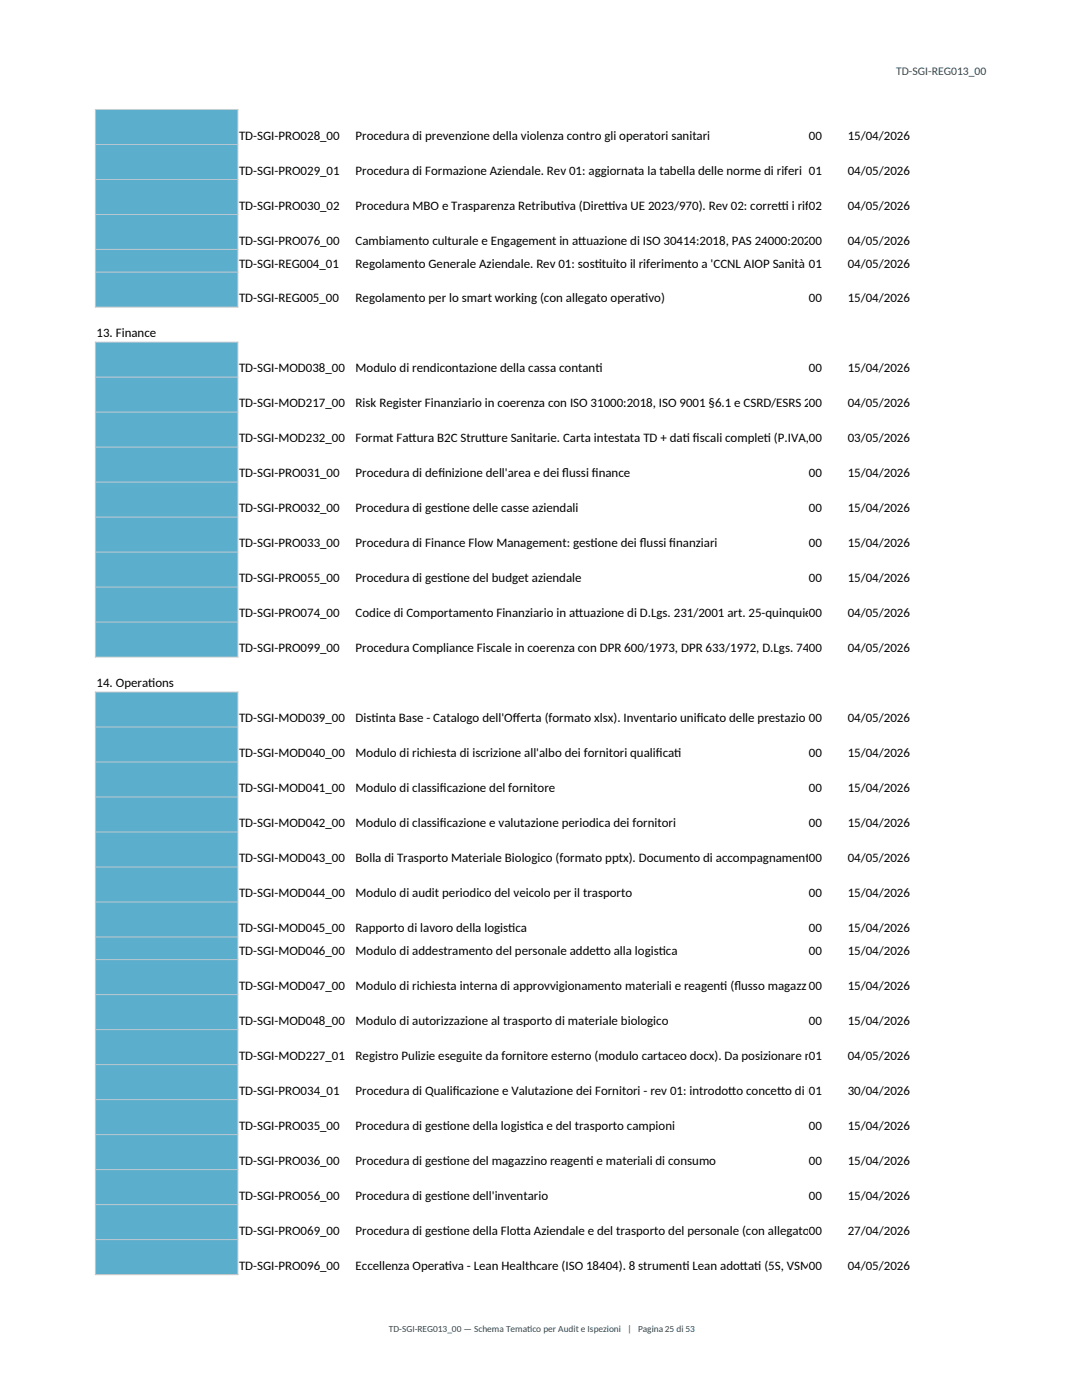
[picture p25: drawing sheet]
<svg xmlns="http://www.w3.org/2000/svg" width="216mm" height="279mm" viewBox="0 0 216 279" stroke-linecap="round" stroke-linejoin="round" font-family="sans-serif">
<defs><g id="words">
<g font-size="2.6">
<text x="47.7" y="27.9">TD-SGI-PRO028_00</text>
<text x="71" y="27.9">Procedura di prevenzione della violenza contro gli operatori sanitari</text>
<text x="161.4" y="27.9">00</text>
<text x="169.2" y="27.9">15/04/2026</text>
<text x="47.7" y="34.9">TD-SGI-PRO029_01</text>
<text x="71" y="34.9">Procedura di Formazione Aziendale. Rev 01: aggiornata la tabella delle norme di riferi 01</text>
<text x="169.2" y="34.9">04/05/2026</text>
<text x="47.7" y="41.9">TD-SGI-PRO030_02</text>
<text x="71" y="41.9">Procedura MBO e Trasparenza Retribut</text>
<text x="111.1" y="41.9">iva (Diret</text>
<text x="120.6" y="41.9">t</text>
<text x="120.6" y="41.9">iva UE 2023/970). Rev 02: corret</text>
<text x="155.2" y="41.9">t</text>
<text x="155.2" y="41.9">i i rife</text>
<text x="161.4" y="41.9">02</text>
<text x="169.2" y="41.9">04/05/2026</text>
<text x="47.7" y="48.9">TD-SGI-PRO076_00</text>
<text x="47.7" y="53.4">TD-SGI-REG004_01</text>
<text x="71" y="48.9">Cambiamento culturale e Engagement in at</text>
<text x="71" y="53.4">Regolamento Generale Aziendale. Rev 01: sost</text>
<text x="115.4" y="48.9">tuazione di ISO 30414:2018, PAS 24000:2022</text>
<text x="118.7" y="53.4">ituito il riferimento a 'CCNL AIOP Sanità Pr</text>
<text x="161.4" y="48.9">00</text>
<text x="161.4" y="53.4">01</text>
<text x="169.2" y="48.9">04/05/2026</text>
<text x="169.2" y="53.4">04/05/2026</text>
<text x="47.7" y="60.4">TD-SGI-REG005_00</text>
<text x="71" y="60.4">Regolamento per lo smart working (con allegato operat</text>
<text x="128" y="60.4">ivo)</text>
<text x="161.4" y="60.4">00</text>
<text x="169.2" y="60.4">15/04/2026</text>
<text x="19.3" y="67.4">13. Finance</text>
<text x="47.7" y="74.3">TD-SGI-MOD038_00</text>
<text x="71" y="74.3">Modulo di rendicontazione della cassa contant</text>
<text x="118.8" y="74.3">i</text>
<text x="161.4" y="74.3">00</text>
<text x="169.2" y="74.3">15/04/2026</text>
<text x="47.7" y="81.3">TD-SGI-MOD217_00</text>
<text x="71" y="81.3">Risk Register Finanziario in coerenza con ISO 31000:2018, ISO 9001 §6.1 e CSRD/ESRS 2 S</text>
<text x="161.4" y="81.3">00</text>
<text x="169.2" y="81.3">04/05/2026</text>
<text x="47.7" y="88.3">TD-SGI-MOD232_00</text>
<text x="71" y="88.3">Format Fat</text>
<text x="81.5" y="88.3">tura B2C Strut</text>
<text x="96.2" y="88.3">ture Sanitarie. Carta intestata TD + dat iscali complet</text>
<text x="136.2" y="88.3">i f</text>
<text x="152.4" y="88.3">i (P.IVA,00</text>
<text x="169.2" y="88.3">03/05/2026</text>
<text x="47.7" y="95.3">TD-SGI-PRO031_00</text>
<text x="71" y="95.3">Procedura di def</text>
<text x="87.5" y="95.3">inizione dell'area e dei f</text>
<text x="112.2" y="95.3">lussi f</text>
<text x="118.1" y="95.3">inance</text>
<text x="161.4" y="95.3">00</text>
<text x="169.2" y="95.3">15/04/2026</text>
<text x="47.7" y="102.3">TD-SGI-PRO032_00</text>
<text x="71" y="102.3">Procedura di gest</text>
<text x="88.3" y="102.3">ione delle casse aziendali</text>
<text x="161.4" y="102.3">00</text>
<text x="169.2" y="102.3">15/04/2026</text>
<text x="47.7" y="109.2">TD-SGI-PRO033_00</text>
<text x="71" y="109.2">Procedura di Finance Flow Management: gest</text>
<text x="117.8" y="109.2">ione dei f</text>
<text x="127.7" y="109.2">lussi f</text>
<text x="133.6" y="109.2">inanziari</text>
<text x="161.4" y="109.2">00</text>
<text x="169.2" y="109.2">15/04/2026</text>
<text x="47.7" y="116.2">TD-SGI-PRO055_00</text>
<text x="71" y="116.2">Procedura di gest</text>
<text x="88.3" y="116.2">ione del budget aziendale</text>
<text x="161.4" y="116.2">00</text>
<text x="169.2" y="116.2">15/04/2026</text>
<text x="47.7" y="123.2">TD-SGI-PRO074_00</text>
<text x="71" y="123.2">Codice di Comportamento Finanziario in at</text>
<text x="114.8" y="123.2">tuazione di D.Lgs. 231/2001 art. 25-quinquie00</text>
<text x="169.2" y="123.2">04/05/2026</text>
<text x="47.7" y="130.2">TD-SGI-PRO099_00</text>
<text x="71" y="130.2">Procedura Compliance Fiscale in coerenza con DPR 600/1973, DPR 633/1972, D.Lgs. 74/00</text>
<text x="169.2" y="130.2">04/05/2026</text>
<text x="19.3" y="137.2">14. Operat</text>
<text x="29.6" y="137.2">ions</text>
<text x="47.7" y="144.2">TD-SGI-MOD039_00</text>
<text x="71" y="144.2">Dist</text>
<text x="74.1" y="144.2">inta Base - Catalogo dell'Of</text>
<text x="102.3" y="144.2">ferta (formato xlsx). Inventario unif</text>
<text x="139" y="144.2">icato delle prestazio 00</text>
<text x="169.2" y="144.2">04/05/2026</text>
<text x="47.7" y="151.1">TD-SGI-MOD040_00</text>
<text x="71" y="151.1">Modulo di richiesta di iscrizione all'albo dei fornitori qualif</text>
<text x="130.9" y="151.1">icat</text>
<text x="134.5" y="151.1">i</text>
<text x="161.4" y="151.1">00</text>
<text x="169.2" y="151.1">15/04/2026</text>
<text x="47.7" y="158.1">TD-SGI-MOD041_00</text>
<text x="71" y="158.1">Modulo di classif</text>
<text x="87.8" y="158.1">icazione del fornitore</text>
<text x="161.4" y="158.1">00</text>
<text x="169.2" y="158.1">15/04/2026</text>
<text x="47.7" y="165.1">TD-SGI-MOD042_00</text>
<text x="71" y="165.1">Modulo di classif</text>
<text x="87.8" y="165.1">icazione e valutazione periodica dei fornitori</text>
<text x="161.4" y="165.1">00</text>
<text x="169.2" y="165.1">15/04/2026</text>
<text x="47.7" y="172.1">TD-SGI-MOD043_00</text>
<text x="71" y="172.1">Bolla di Trasporto Materiale Biologico (formato pptx). Documento di accompagnamento p</text>
<text x="161.4" y="172.1">00</text>
<text x="169.2" y="172.1">04/05/2026</text>
<text x="47.7" y="179.1">TD-SGI-MOD044_00</text>
<text x="71" y="179.1">Modulo di audit periodico del veicolo per il trasporto</text>
<text x="161.4" y="179.1">00</text>
<text x="169.2" y="179.1">15/04/2026</text>
<text x="47.7" y="186.1">TD-SGI-MOD045_00</text>
<text x="47.7" y="190.6">TD-SGI-MOD046_00</text>
<text x="71" y="186.1">Rapporto di lavoro della logist</text>
<text x="71" y="190.6">Modulo di addestramento del personale addet</text>
<text x="101.4" y="186.1">ica</text>
<text x="118.9" y="190.6">to alla logist</text>
<text x="131.4" y="190.6">ica</text>
<text x="161.4" y="186.1">00</text>
<text x="161.4" y="190.6">00</text>
<text x="169.2" y="186.1">15/04/2026</text>
<text x="169.2" y="190.6">15/04/2026</text>
<text x="47.7" y="197.6">TD-SGI-MOD047_00</text>
<text x="71" y="197.6">Modulo di richiesta interna di approvvigionamento materiali e reagent lusso magazz 00</text>
<text x="143.7" y="197.6">i (f</text>
<text x="169.2" y="197.6">15/04/2026</text>
<text x="47.7" y="204.6">TD-SGI-MOD048_00</text>
<text x="71" y="204.6">Modulo di autorizzazione al trasporto di materiale biologico</text>
<text x="161.4" y="204.6">00</text>
<text x="169.2" y="204.6">15/04/2026</text>
<text x="47.7" y="211.5">TD-SGI-MOD227_01</text>
<text x="71" y="211.5">Registro Pulizie eseguite da fornitore esterno (modulo cartaceo docx). Da posizionare n01</text>
<text x="169.2" y="211.5">04/05/2026</text>
<text x="47.7" y="218.5">TD-SGI-PRO034_01</text>
<text x="71" y="218.5">Procedura di Qualif</text>
<text x="90.3" y="218.5">icazione e Valutazione dei Fornitori - rev 01: introdot</text>
<text x="145.3" y="218.5">to concet</text>
<text x="155.1" y="218.5">to di FO</text>
<text x="161.4" y="218.5">01</text>
<text x="169.2" y="218.5">30/04/2026</text>
<text x="47.7" y="225.5">TD-SGI-PRO035_00</text>
<text x="71" y="225.5">Procedura di gest</text>
<text x="88.3" y="225.5">ione della logist</text>
<text x="104.7" y="225.5">ica e del trasporto campioni</text>
<text x="161.4" y="225.5">00</text>
<text x="169.2" y="225.5">15/04/2026</text>
<text x="47.7" y="232.5">TD-SGI-PRO036_00</text>
<text x="71" y="232.5">Procedura di gest</text>
<text x="88.3" y="232.5">ione del magazzino reagent</text>
<text x="117" y="232.5">i e materiali di consumo</text>
<text x="161.4" y="232.5">00</text>
<text x="169.2" y="232.5">15/04/2026</text>
<text x="47.7" y="239.5">TD-SGI-PRO056_00</text>
<text x="71" y="239.5">Procedura di gest</text>
<text x="88.3" y="239.5">ione dell'inventario</text>
<text x="161.4" y="239.5">00</text>
<text x="169.2" y="239.5">15/04/2026</text>
<text x="47.7" y="246.5">TD-SGI-PRO069_00</text>
<text x="71" y="246.5">Procedura di gest</text>
<text x="88.3" y="246.5">ione della Flot</text>
<text x="103.1" y="246.5">ta Aziendale e del trasporto del personale (con allegato00</text>
<text x="169.2" y="246.5">27/04/2026</text>
<text x="47.7" y="253.4">TD-SGI-PRO096_00</text>
<text x="71" y="253.4">Eccellenza Operat</text>
<text x="88.8" y="253.4">iva - Lean Healthcare (ISO 18404). 8 strument</text>
<text x="136.2" y="253.4">i Lean adot i (5S, VSM,00</text>
<text x="147.6" y="253.4">tat</text>
<text x="169.2" y="253.4">04/05/2026</text>
</g>
<text font-size="2.3" fill="#1b505f" x="178.8" y="15">TD-SGI-REG013_00</text>
<g font-size="1.9" fill="#1b505f">
<text x="77.6" y="265.7">TD-SGI-REG013_00 — Schema Temat</text>
<text x="105.2" y="265.7">ico per Audit e Ispezioni | Pagina 25 di 53</text>
</g>
</g></defs>
<g fill="#5bafcc">
<path d="M19 21.8h28.4v39.5h-28.4z" fill-rule="evenodd"/>
<path d="M19 68.3h28.4v62.8h-28.4z" fill-rule="evenodd"/>
<path d="M19 138.1h28.4v116.3h-28.4z" fill-rule="evenodd"/>
</g>
<g fill="none" stroke="#bfc9d1" stroke-width=".2">
<path d="M18.9 21.9h28.6M18.9 28.8h28.6M18.9 35.8h28.6M19 21.8v39.6M47.5 21.8v39.6M18.9 42.8h28.6M18.9 49.8h28.6M18.9 54.3h28.6M18.9 61.3h28.6M18.9 68.3h28.6M18.9 75.3h28.6M19 68.2v63"/>
<path d="M47.5 68.2v63M18.9 82.2h28.6M18.9 89.2h28.6M18.9 96.2h28.6M18.9 103.2h28.6M18.9 110.2h28.6M18.9 117.2h28.6M18.9 124.1h28.6M18.9 131.1h28.6M18.9 138.1h28.6M19 138v116.5M47.5 138v116.5"/>
<path d="M18.9 145.1h28.6M18.9 152.1h28.6M18.9 159.1h28.6M18.9 166h28.6M18.9 173h28.6M18.9 180h28.6M18.9 187h28.6M18.9 191.5h28.6M18.9 198.5h28.6M18.9 205.5h28.6M18.9 212.5h28.6M18.9 219.5h28.6"/>
<path d="M18.9 226.4h28.6M18.9 233.4h28.6M18.9 240.4h28.6M18.9 247.4h28.6M18.9 254.4h28.6"/>
</g>
<use href="#words"/>
</svg>
